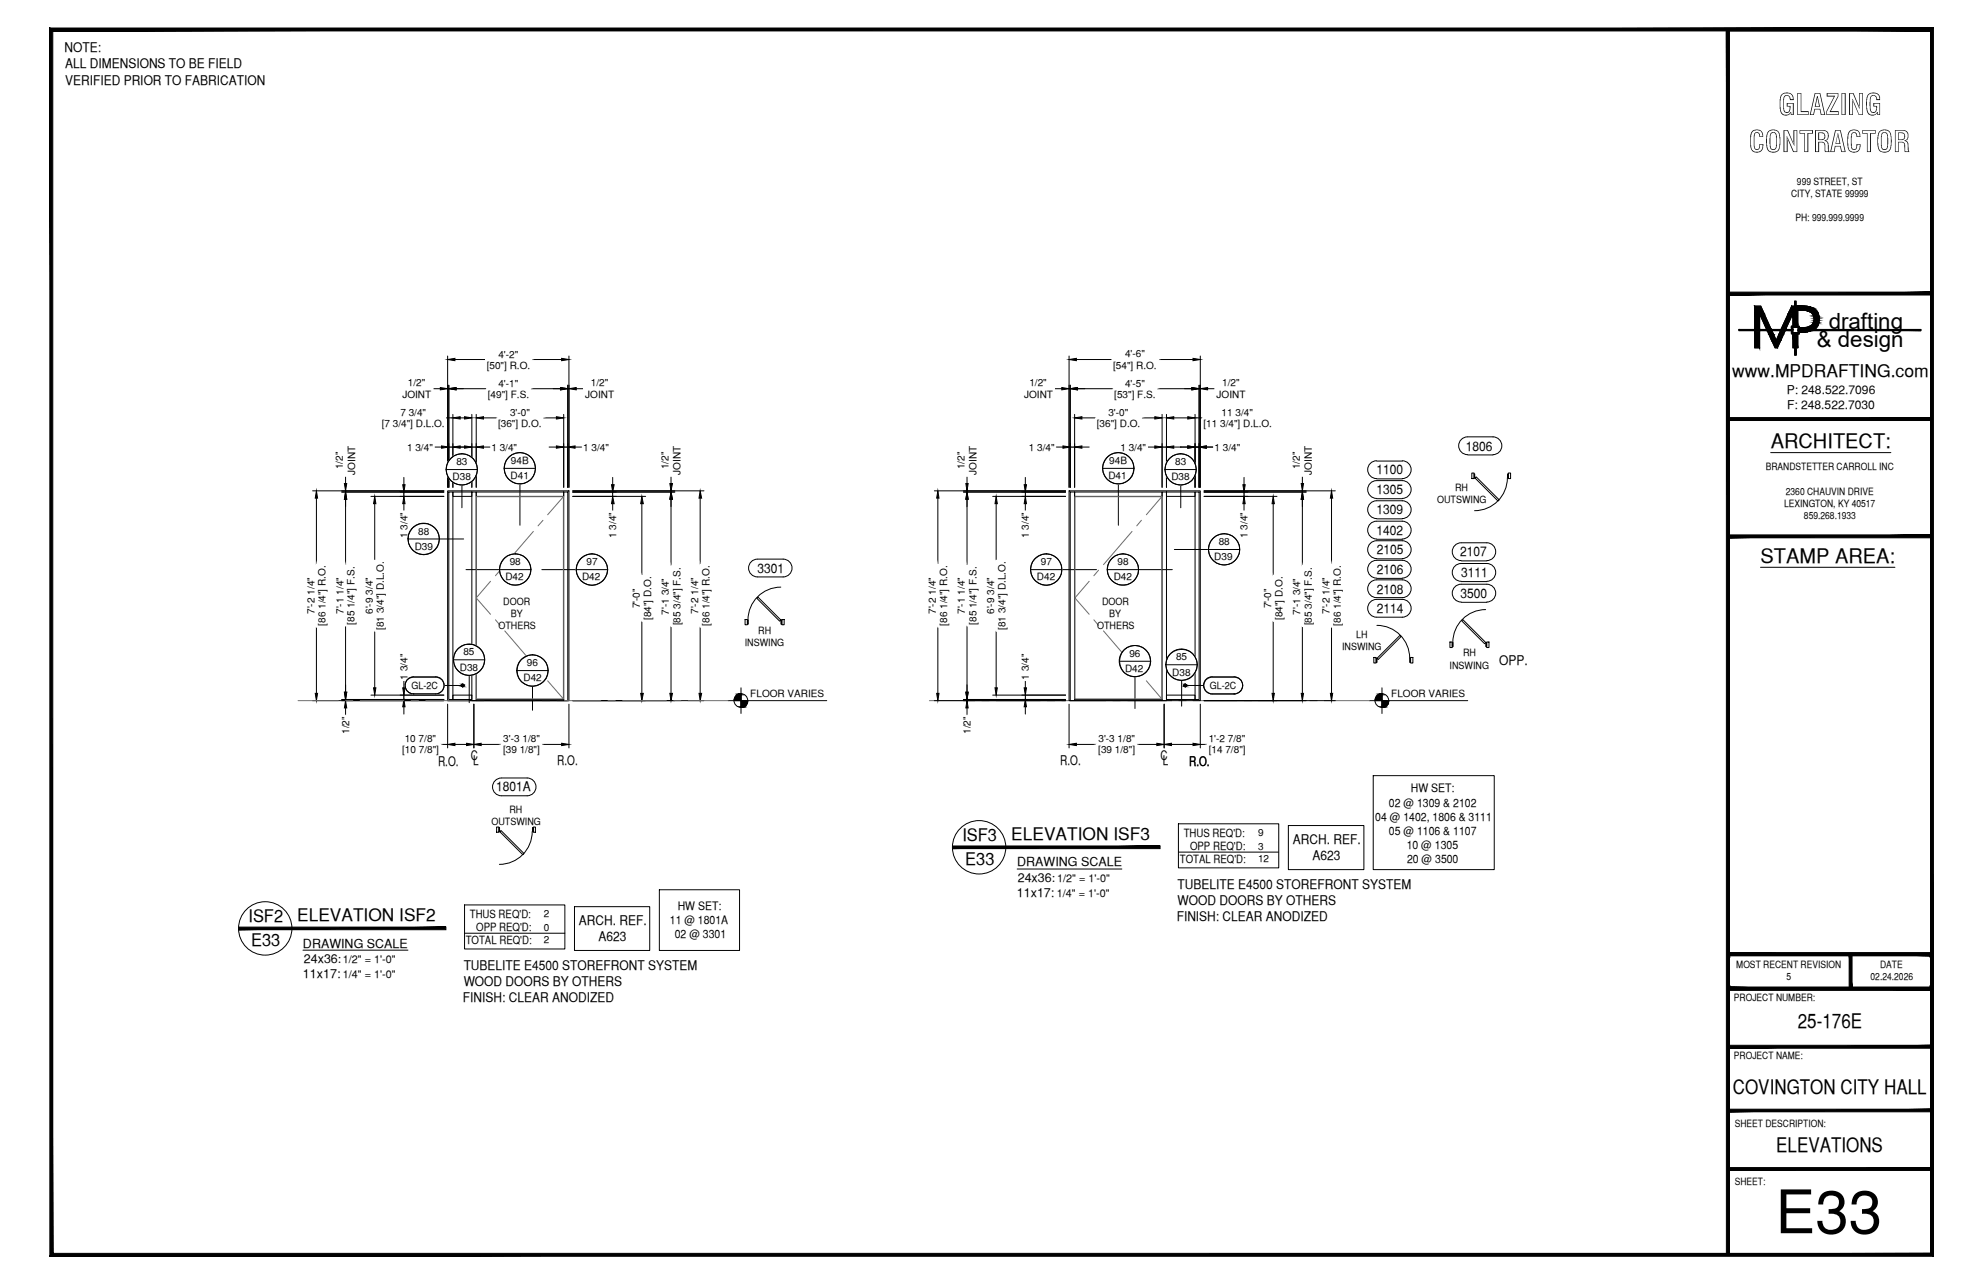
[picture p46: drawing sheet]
<svg xmlns="http://www.w3.org/2000/svg" width="432mm" height="279mm" viewBox="0 0 432 279" stroke-linecap="round" stroke-linejoin="round" font-family="sans-serif">
<defs><g id="words">
<text font-size="13.1" x="386.6" y="268.4">E33</text>
<g font-size="6.3">
<text x="387.2" y="25">GLAZING</text>
<text x="380.8" y="33.1">CONTRACTOR</text>
</g>
<g font-size="4.9">
<text x="398.2" y="71.5">drafting</text>
<text x="395.6" y="75.5">&amp; design</text>
</g>
<g font-size="4.4">
<text x="385.6" y="97.5">ARCHITECT:</text>
<text x="383.3" y="122.5">STAMP AREA:</text>
<text x="391.5" y="223.7">25-176E</text>
<text x="377.3" y="238.1">COVINGTON CITY HALL</text>
<text x="386.8" y="250.7">ELEVATIONS</text>
</g>
<g font-size="3.8">
<text x="377.2" y="82">www.MPDRAFTING.com</text>
<text x="209.5" y="183">ISF3</text>
<text x="220.2" y="182.8">ELEVATION ISF3</text>
<text x="210.2" y="188.3">E33</text>
<text x="54.1" y="200.7">ISF2</text>
<text x="64.7" y="200.5">ELEVATION ISF2</text>
<text x="54.7" y="205.9">E33</text>
</g>
<g font-size="2.9">
<text x="14" y="11.2">NOTE:</text>
<text x="14.2" y="14.8">ALL DIMENSIONS TO BE FIELD</text>
<text x="14.2" y="18.4">VERIFIED PRIOR TO FABRICATION</text>
<text x="319.2" y="98">1806</text>
<text x="299.7" y="103.3">1100</text>
<text x="299.7" y="107.6">1305</text>
<text x="299.7" y="112">1309</text>
<text x="299.7" y="116.4">1402</text>
<text x="165" y="124.6">3301</text>
<text x="299.8" y="120.6">2105</text>
<text x="299.8" y="124.9">2106</text>
<text x="317.9" y="121.1">2107</text>
<text x="318.2" y="125.6">3111</text>
<text x="299.8" y="129.2">2108</text>
<text x="318" y="130.1">3500</text>
<text x="299.8" y="133.4">2114</text>
<text x="326.5" y="144.7">OPP.</text>
<text x="95.4" y="166.7">R.O.</text>
<text x="102.5" y="165.5">C</text>
<text x="103" y="166.5">L</text>
<text x="121.3" y="166.5">R.O.</text>
<text x="230.9" y="166.5">R.O.</text>
<text x="252.7" y="165.5">C</text>
<text x="253.2" y="166.5">L</text>
<text x="259" y="166.7">R.O.</text>
<text x="108" y="172.2">1801A</text>
<text x="281.5" y="183.6">ARCH. REF.</text>
<text x="285.8" y="187.1">A623</text>
<text x="256.4" y="193.4">TUBELITE E4500 STOREFRONT SYSTEM</text>
<text x="256.4" y="196.9">WOOD DOORS BY OTHERS</text>
<text x="126" y="201.2">ARCH. REF.</text>
<text x="256.2" y="200.5">FINISH: CLEAR ANODIZED</text>
<text x="130.3" y="204.8">A623</text>
<text x="101" y="211">TUBELITE E4500 STOREFRONT SYSTEM</text>
<text x="101" y="214.6">WOOD DOORS BY OTHERS</text>
<text x="100.8" y="218.1">FINISH: CLEAR ANODIZED</text>
</g>
<g font-size="2.7">
<text x="221.5" y="188.5">DRAWING SCALE</text>
<text x="221.6" y="191.8">24x36:</text>
<text x="221.4" y="195.1">11x17:</text>
<text x="66" y="206.2">DRAWING SCALE</text>
<text x="66.2" y="209.5">24x36:</text>
<text x="66" y="212.8">11x17:</text>
</g>
<g font-size="2.6">
<text x="389.1" y="85.8">P: 248.522.7096</text>
<text x="389.1" y="89">F: 248.522.7030</text>
</g>
<g font-size="2.5">
<text x="307.2" y="172.4">HW SET:</text>
<text x="299.5" y="178.6">04 @ 1402, 1806 &amp; 3111</text>
<text x="302.5" y="175.5">02 @ 1309 &amp; 2102</text>
<text x="257.7" y="182.1">THUS REQ'D:</text>
<text x="259.1" y="185">OPP REQ'D:</text>
<text x="302.5" y="181.7">05 @ 1106 &amp; 1107</text>
<text x="306.3" y="184.8">10 @ 1305</text>
<text x="256.9" y="187.8">TOTAL REQ'D:</text>
<text x="306.4" y="187.9">20 @ 3500</text>
<text x="147.6" y="197.9">HW SET:</text>
<text x="102.3" y="199.7">THUS REQ'D:</text>
<text x="103.7" y="202.7">OPP REQ'D:</text>
<text x="145.9" y="201">11 @ 1801A</text>
<text x="101.4" y="205.5">TOTAL REQ'D:</text>
<text x="146.9" y="204.1">02 @ 3301</text>
</g>
<g font-size="2.4">
<text x="230.2" y="192">1/2&quot; = 1'-0&quot;</text>
<text x="230.1" y="195.1">1/4&quot; = 1'-0&quot;</text>
<text x="74.7" y="209.6">1/2&quot; = 1'-0&quot;</text>
<text x="74.7" y="212.8">1/4&quot; = 1'-0&quot;</text>
</g>
<g font-size="2.2">
<text x="391.3" y="40.2">999 STREET, ST</text>
<text x="390" y="42.9">CITY, STATE 99999</text>
<text x="391" y="48.2">PH: 999.999.9999</text>
<text x="108.5" y="77.9">4'-2&quot;</text>
<text x="245" y="77.8">4'-6&quot;</text>
<text x="106" y="80.3">[50&quot;] R.O.</text>
<text x="242.4" y="80.3">[54&quot;] R.O.</text>
<text x="87.6" y="86.7">JOINT</text>
<text x="88.8" y="84">1/2&quot;</text>
<text x="106.2" y="86.6">[49&quot;] F.S.</text>
<text x="108.5" y="84.2">4'-1&quot;</text>
<text x="127.4" y="86.7">JOINT</text>
<text x="128.7" y="84">1/2&quot;</text>
<text x="223" y="86.7">JOINT</text>
<text x="224.2" y="84">1/2&quot;</text>
<text x="242.6" y="86.6">[53&quot;] F.S.</text>
<text x="245" y="84.1">4'-5&quot;</text>
<text x="264.9" y="86.7">JOINT</text>
<text x="266.1" y="84">1/2&quot;</text>
<text x="83.1" y="93">[7 3/4&quot;] D.L.O.</text>
<text x="87.2" y="90.5">7 3/4&quot;</text>
<text x="108.5" y="93">[36&quot;] D.O.</text>
<text x="111.1" y="90.5">3'-0&quot;</text>
<text x="238.8" y="93">[36&quot;] D.O.</text>
<text x="241.4" y="90.5">3'-0&quot;</text>
<text x="262.1" y="93">[11 3/4&quot;] D.L.O.</text>
<text x="266" y="90.5">11 3/4&quot;</text>
<text x="88.6" y="98">1 3/4&quot;</text>
<text x="99.4" y="101.2">83</text>
<text x="107" y="98">1 3/4&quot;</text>
<text x="111.3" y="101">94B</text>
<text x="127" y="98">1 3/4&quot;</text>
<text x="224" y="98">1 3/4&quot;</text>
<text x="241.6" y="101">94B</text>
<text x="244" y="98">1 3/4&quot;</text>
<text x="255.9" y="101.2">83</text>
<text x="264.5" y="98">1 3/4&quot;</text>
<text x="74.7" y="102.1" transform="rotate(-90 74.7 102.1)">1/2&quot;</text>
<text x="77.3" y="103.3" transform="rotate(-90 77.3 103.3)">JOINT</text>
<text x="98.6" y="104.5">D38</text>
<text x="111.2" y="104.3">D41</text>
<text x="145.5" y="102.1" transform="rotate(-90 145.5 102.1)">1/2&quot;</text>
<text x="148.2" y="103.3" transform="rotate(-90 148.2 103.3)">JOINT</text>
<text x="210" y="102.1" transform="rotate(-90 210 102.1)">1/2&quot;</text>
<text x="212.7" y="103.3" transform="rotate(-90 212.7 103.3)">JOINT</text>
<text x="241.4" y="104.3">D41</text>
<text x="255.1" y="104.5">D38</text>
<text x="283" y="102.1" transform="rotate(-90 283 102.1)">1/2&quot;</text>
<text x="285.7" y="103.3" transform="rotate(-90 285.7 103.3)">JOINT</text>
<text x="316.9" y="106.7">RH</text>
<text x="384.5" y="102.3">BRANDSTETTER CARROLL INC</text>
<text x="388.9" y="107.6">2360 CHAUVIN DRIVE</text>
<text x="312.9" y="109.4">OUTSWING</text>
<text x="388.5" y="110.3">LEXINGTON, KY 40517</text>
<text x="392.8" y="113">859.268.1933</text>
<text x="88.7" y="117.1" transform="rotate(-90 88.7 117.1)">1 3/4&quot;</text>
<text x="90.3" y="119.6">D39</text>
<text x="91.1" y="116.3">88</text>
<text x="134.2" y="117.1" transform="rotate(-90 134.2 117.1)">1 3/4&quot;</text>
<text x="224" y="117.1" transform="rotate(-90 224 117.1)">1 3/4&quot;</text>
<text x="265.4" y="118.6">88</text>
<text x="271.7" y="117.1" transform="rotate(-90 271.7 117.1)">1 3/4&quot;</text>
<text x="111" y="123">98</text>
<text x="127.7" y="123">97</text>
<text x="226.6" y="123">97</text>
<text x="243.3" y="123">98</text>
<text x="264.4" y="121.9">D39</text>
<text x="109.6" y="131.6">DOOR</text>
<text x="110" y="126.3">D42</text>
<text x="126.7" y="126.3">D42</text>
<text x="225.8" y="126.3">D42</text>
<text x="240" y="131.6">DOOR</text>
<text x="242.5" y="126.3">D42</text>
<text x="68.5" y="133.6" transform="rotate(-90 68.5 133.6)">7'-2 1/4&quot;</text>
<text x="70.9" y="136.1" transform="rotate(-90 70.9 136.1)">[86 1/4&quot;] R.O.</text>
<text x="74.8" y="133.6" transform="rotate(-90 74.8 133.6)">7'-1 1/4&quot;</text>
<text x="77.2" y="136" transform="rotate(-90 77.2 136)">[85 1/4&quot;] F.S.</text>
<text x="81.2" y="133.6" transform="rotate(-90 81.2 133.6)">6'-9 3/4&quot;</text>
<text x="83.6" y="137.1" transform="rotate(-90 83.6 137.1)">[81 3/4&quot;] D.L.O.</text>
<text x="108.5" y="136.9">OTHERS</text>
<text x="111.3" y="134.2">BY</text>
<text x="139.3" y="132.4" transform="rotate(-90 139.3 132.4)">7'-0&quot;</text>
<text x="141.8" y="134.9" transform="rotate(-90 141.8 134.9)">[84&quot;] D.O.</text>
<text x="145.7" y="133.7" transform="rotate(-90 145.7 133.7)">7'-1 3/4&quot;</text>
<text x="148.1" y="136.1" transform="rotate(-90 148.1 136.1)">[85 3/4&quot;] F.S.</text>
<text x="152" y="133.6" transform="rotate(-90 152 133.6)">7'-2 1/4&quot;</text>
<text x="154.5" y="136.1" transform="rotate(-90 154.5 136.1)">[86 1/4&quot;] R.O.</text>
<text x="165.1" y="137.9">RH</text>
<text x="203.8" y="133.6" transform="rotate(-90 203.8 133.6)">7'-2 1/4&quot;</text>
<text x="206.2" y="136.1" transform="rotate(-90 206.2 136.1)">[86 1/4&quot;] R.O.</text>
<text x="210.1" y="133.6" transform="rotate(-90 210.1 133.6)">7'-1 1/4&quot;</text>
<text x="212.6" y="136" transform="rotate(-90 212.6 136)">[85 1/4&quot;] F.S.</text>
<text x="216.5" y="133.6" transform="rotate(-90 216.5 133.6)">6'-9 3/4&quot;</text>
<text x="218.9" y="137.1" transform="rotate(-90 218.9 137.1)">[81 3/4&quot;] D.L.O.</text>
<text x="238.9" y="136.9">OTHERS</text>
<text x="241.6" y="134.2">BY</text>
<text x="276.8" y="132.4" transform="rotate(-90 276.8 132.4)">7'-0&quot;</text>
<text x="279.3" y="134.9" transform="rotate(-90 279.3 134.9)">[84&quot;] D.O.</text>
<text x="283.1" y="133.7" transform="rotate(-90 283.1 133.7)">7'-1 3/4&quot;</text>
<text x="285.6" y="136.1" transform="rotate(-90 285.6 136.1)">[85 3/4&quot;] F.S.</text>
<text x="289.5" y="133.6" transform="rotate(-90 289.5 133.6)">7'-2 1/4&quot;</text>
<text x="292" y="136.1" transform="rotate(-90 292 136.1)">[86 1/4&quot;] R.O.</text>
<text x="100.9" y="142.6">85</text>
<text x="162.2" y="140.5">INSWING</text>
<text x="245.9" y="142.9">96</text>
<text x="256.1" y="143.7">85</text>
<text x="292.2" y="141.5">INSWING</text>
<text x="295.3" y="138.8">LH</text>
<text x="318.6" y="142.8">RH</text>
<text x="88.7" y="147.9" transform="rotate(-90 88.7 147.9)">1 3/4&quot;</text>
<text x="89.6" y="150">GL-2C</text>
<text x="100.1" y="145.9">D38</text>
<text x="114" y="148.3">D42</text>
<text x="114.7" y="145">96</text>
<text x="224" y="147.9" transform="rotate(-90 224 147.9)">1 3/4&quot;</text>
<text x="245" y="146.2">D42</text>
<text x="255.3" y="147">D38</text>
<text x="263.5" y="150">GL-2C</text>
<text x="315.7" y="145.5">INSWING</text>
<text x="163.4" y="151.8">FLOOR VARIES</text>
<text x="303" y="151.8">FLOOR VARIES</text>
<text x="76" y="159.7" transform="rotate(-90 76 159.7)">1/2&quot;</text>
<text x="88.1" y="161.5">10 7/8&quot;</text>
<text x="109.6" y="161.5">3'-3 1/8&quot;</text>
<text x="211.3" y="159.7" transform="rotate(-90 211.3 159.7)">1/2&quot;</text>
<text x="239.2" y="161.5">3'-3 1/8&quot;</text>
<text x="263.2" y="161.5">1'-2 7/8&quot;</text>
<text x="87.6" y="164">[10 7/8&quot;]</text>
<text x="109.5" y="164">[39 1/8&quot;]</text>
<text x="239.1" y="164">[39 1/8&quot;]</text>
<text x="263.2" y="164">[14 7/8&quot;]</text>
<text x="107" y="179.6">OUTSWING</text>
<text x="110.9" y="176.9">RH</text>
<text x="273.9" y="182">9</text>
<text x="273.9" y="184.9">3</text>
<text x="273.9" y="187.6">12</text>
<text x="118.4" y="199.6">2</text>
<text x="118.4" y="202.6">0</text>
<text x="118.4" y="205.3">2</text>
<text x="378.1" y="210.6">MOST RECENT REVISION</text>
<text x="389" y="213.3">5</text>
<text x="407.3" y="213.2">02.24.2026</text>
<text x="409.4" y="210.6">DATE</text>
<text x="377.6" y="217.8">PROJECT NUMBER:</text>
<text x="377.6" y="230.4">PROJECT NAME:</text>
<text x="377.8" y="245.2">SHEET DESCRIPTION:</text>
<text x="377.8" y="257.9">SHEET:</text>
</g>
</g></defs>
<!-- layer: COMPONENTS -->
<path d="M97.7 107.1h.9v45.1h-.9zM98.6 107.1h4.1v.9h-4.1zM102.7 107.1h1v45.4h-1zM103.7 107.1h19v.9h-19zM122.7 107.1h.9v45.4h-.9zM233 107.1h1v45.4h-1zM234 107.1h19v.9h-19zM253 107.1h1v45.4h-1zM254 107.1h6.2v.9h-6.2zM260.2 107.1h.9v45.1h-.9zM98.6 151.3h4.1v.9h-4.1zM254 151.3h6.2v.9h-6.2z" fill="none" stroke="#000" stroke-width=".22"/>
<!-- layer: ROUGH OPENING -->
<path d="M97.5 106.8h26.4v45.7h-26.4zM232.8 106.8h28.6v45.7h-28.6z" fill="none" stroke="#000" stroke-width=".22"/>
<!-- layer: DIM -->
<g fill="none" stroke="#000" stroke-width=".22">
<path d="M97.5 77.5v28.5M99.1 78.2h6.6M115.6 78.2h6.7M123.9 77.5v28.5M232.8 77.5v28.5M234.4 78.2h7.7M252.1 78.2h7.7M261.4 77.5v28.5M94.3 84.6h1.6M94.6 97.3h1.5M97 90.9h1.6M97.5 84.6h.2"/>
<path d="M97.7 83.8v22.2M97.7 97.3h.9M98.6 90.2v15.8M99.3 84.6h6.6M99.6 97.3h2.2M100.2 90.9h1M102.7 97.3h1M102.7 90.2v15.8M103.7 90.2v15.8M105.3 97.3h1.6M105.3 90.9h2.9M115.4 84.6h6.6"/>
<path d="M118.2 90.9h3M119.6 97.3h1.6M122.7 97.3h.9M122.7 90.2v15.8M123.6 83.8v22.2M123.6 84.6h.3M125.2 97.3h1.6M125.5 84.6h1.6M229.6 84.6h1.6M229.9 97.3h1.6M232.8 84.6h.2M233 97.3h1"/>
<path d="M233 83.8v22.2M234 90.2v15.8M234.6 84.6h7.8M235.6 97.3h1.6M235.6 90.9h3M248.5 90.9h3M249.9 97.3h1.6M251.8 84.6h7.7M253 97.3h1M253 90.2v15.8M254 90.2v15.8M255.6 97.3h3"/>
<path d="M255.6 90.9h3M260.2 97.3h.9M260.2 90.9h1.6M260.2 90.2v15.8M261.1 84.6h.3M261.1 83.8v22.2M262.7 97.3h1.6M263 84.6h1.5M68.1 106.8h28.5M68.9 108.4v14.5M74.4 107.1h22.2M75.2 103.6v1.6"/>
<path d="M75.2 106.8v.3M75.2 108.6v14.5M80.8 108h15.8M81.6 109.6v12.3M87.9 103.9v1.6M87.9 107.1v.9M87.9 109.6v1.6M124.7 106.8h28.6M124.7 107.1h22.2M124.7 108h15.9M133.4 103.9v1.6M133.4 107.1v.9"/>
<path d="M133.4 109.6v1.6M139.8 109.6v15.7M146.1 103.6v1.6M146.1 106.8v.3M146.1 108.6v14.6M152.5 108.4v14.5M203.5 106.8h28.5M204.2 108.4v14.5M209.8 107.1h22.2M210.6 103.6v1.6M210.6 106.8v.3M210.6 108.6v14.5"/>
<path d="M216.2 108h15.8M216.9 109.6v12.3M223.3 103.9v1.6M223.3 107.1v.9M223.3 109.6v1.6M262.2 106.8h28.6M262.2 107.1h22.2M262.2 108h15.9M270.9 103.9v1.6M270.9 107.1v.9M270.9 109.6v1.6M277.2 109.6v15.7"/>
<path d="M283.6 103.6v1.6M283.6 106.8v.3M283.6 108.6v14.6M289.9 108.4v14.5M68.9 136.5v14.4M75.2 136.2v14.4M81.6 137.4v12.3M139.8 135.2v15.7M146.1 136.3v14.6M152.5 136.5v14.4M204.2 136.5v14.4M210.6 136.2v14.4"/>
<path d="M216.9 137.4v12.3M277.2 135.2v15.7M283.6 136.3v14.6M289.9 136.5v14.4M68.1 152.5h28.5M74.4 152.2h22.2M75.2 152.2v.3M75.2 154.1v1.5M80.8 151.3h15.8M87.9 148.1v1.6M87.9 151.3v.9M87.9 153.8v1.6"/>
<path d="M97.5 153.2v9.6M103.2 153.2v9.6M123.9 153.2v9.6M124.7 152.5h28.6M203.5 152.5h28.5M209.8 152.2h22.2M210.6 152.2v.3M210.6 154.1v1.5M216.2 151.3h15.8M223.3 148.1v1.6M223.3 151.3v.9M223.3 153.8v1.6"/>
<path d="M232.8 153.2v9.6M253.5 153.2v9.6M261.4 153.2v9.6M262.2 152.5h28.6M95.9 162h1.6M99.1 162h2.5M104.8 162h4.5M117.9 162h4.4M234.4 162h4.5M247.5 162h4.4M255.1 162h4.7M261.4 162h1.6"/>
</g>
<g fill="#000" stroke="#000" stroke-width=".22">
<path d="M97.5 78.2l1.6-.2v.5zM122.3 78l1.6 .2-1.6 .3zM232.8 78.2l1.6-.2v.5zM259.8 78l1.6 .2-1.6 .3zM95.9 84.3l1.6 .3-1.6 .2zM96.1 97l1.6 .3-1.6 .2zM97.7 84.6l1.6-.3v.5zM98.6 97.3l1.6-.3v.5zM98.6 90.9l1.6-.2v.5zM101.2 90.7l1.5 .2-1.5 .3zM101.2 97l1.5 .3-1.5 .2zM103.7 90.9l1.6-.2v.5z"/>
<path d="M103.7 97.3l1.6-.3v.5zM121.2 97l1.5 .3-1.5 .2zM121.2 90.7l1.5 .2-1.5 .3zM122 84.3l1.6 .3-1.6 .2zM123.6 97.3l1.6-.3v.5zM123.9 84.6l1.6-.3v.5zM231.2 84.3l1.6 .3-1.6 .2zM231.5 97l1.5 .3-1.5 .2zM233 84.6l1.6-.3v.5zM234 90.9l1.6-.2v.5zM234 97.3l1.6-.3v.5zM251.5 90.7l1.5 .2-1.5 .3z"/>
<path d="M251.5 97l1.5 .3-1.5 .2zM254 90.9l1.6-.2v.5zM254 97.3l1.6-.3v.5zM258.6 97l1.6 .3-1.6 .2zM258.6 90.7l1.6 .2-1.6 .3zM259.5 84.3l1.6 .3-1.6 .2zM261.1 97.3l1.6-.3v.5zM261.4 84.6l1.6-.3v.5zM68.9 106.8l.3 1.6h-.6zM75.2 107.1l.3 1.5h-.5zM75 105.2h.5l-.3 1.6zM81.6 108l.3 1.6h-.6z"/>
<path d="M87.7 105.5h.5l-.3 1.6zM87.9 108l.3 1.6h-.5zM133.2 105.5h.5l-.3 1.6zM133.4 108l.3 1.6h-.5zM139.8 108l.3 1.6h-.6zM146.1 107.1l.3 1.5h-.5zM145.9 105.2h.5l-.3 1.6zM152.5 106.8l.3 1.6h-.6zM204.2 106.8l.3 1.6h-.5zM210.6 107.1l.2 1.5h-.5zM210.3 105.2h.5l-.2 1.6zM216.9 108l.3 1.6h-.5z"/>
<path d="M223 105.5h.5l-.2 1.6zM223.3 108l.2 1.6h-.5zM270.6 105.5h.5l-.2 1.6zM270.9 108l.2 1.6h-.5zM277.2 108l.3 1.6h-.5zM283.6 107.1l.2 1.5h-.5zM283.3 105.2h.5l-.2 1.6zM289.9 106.8l.3 1.6h-.5zM68.6 150.9h.6l-.3 1.6zM75 150.6h.5l-.3 1.6zM75.2 152.5l.3 1.6h-.5zM81.3 149.7h.6l-.3 1.6z"/>
<path d="M87.9 152.2l.3 1.6h-.5zM87.7 149.7h.5l-.3 1.6zM139.5 150.9h.6l-.3 1.6zM145.9 150.9h.5l-.3 1.6zM152.2 150.9h.6l-.3 1.6zM204 150.9h.5l-.3 1.6zM210.3 150.6h.5l-.2 1.6zM210.6 152.5l.2 1.6h-.5zM216.7 149.7h.5l-.3 1.6zM223.3 152.2l.2 1.6h-.5zM223 149.7h.5l-.2 1.6zM277 150.9h.5l-.3 1.6z"/>
<path d="M283.3 150.9h.5l-.2 1.6zM289.7 150.9h.5l-.3 1.6zM97.5 162l1.6-.3v.5zM101.6 161.7l1.6 .3-1.6 .2zM103.2 162l1.6-.3v.5zM122.3 161.7l1.6 .3-1.6 .2zM232.8 162l1.6-.3v.5zM251.9 161.7l1.6 .3-1.6 .2zM253.5 162l1.6-.3v.5zM259.8 161.7l1.6 .3-1.6 .2z"/>
</g>
<g fill="#fff" stroke="#fff" stroke-width=".22">
<path d="M66.4 125.3v8.6h2.5zM66.4 125.3h2.5v8.6z"/>
<path d="M68.9 122.9v13.6h2.9zM68.9 122.9h2.9v13.6z"/>
<path d="M72.8 125.3v8.6h2.4zM72.8 125.3h2.4v8.6z"/>
<path d="M75.2 123.1v13.1h2.9zM75.2 123.1h2.9v13.1z"/>
<path d="M72.7 96.6v7h5.1zM72.7 96.6h5.1v7z"/>
<path d="M74 155.6v4.3h2.5zM74 155.6h2.5v4.3z"/>
<path d="M86.7 111.2v6.1h2.5zM86.7 111.2h2.5v6.1z"/>
<path d="M86.7 142v6.1h2.5zM86.7 142h2.5v6.1z"/>
<path d="M79.1 125.3v8.6h2.5zM79.1 125.3h2.5v8.6z"/>
<path d="M81.6 121.9v15.5h2.9zM81.6 121.9h2.9v15.5z"/>
<path d="M150.1 125.3v8.6h2.4zM150.1 125.3h2.4v8.6z"/>
<path d="M152.5 122.9v13.6h2.9zM152.5 122.9h2.9v13.6z"/>
<path d="M143.7 125.5v8.5h2.4zM143.7 125.5h2.4v8.5z"/>
<path d="M146.1 123.2v13.1h2.9zM146.1 123.2h2.9v13.1z"/>
<path d="M143.6 96.6v7h5.1zM143.6 96.6h5.1v7z"/>
<path d="M132.2 111.2v6.1h2.4zM132.2 111.2h2.4v6.1z"/>
<path d="M137.4 127.8v4.9h2.4zM137.4 127.8h2.4v4.9z"/>
<path d="M139.8 125.3v9.9h2.9zM139.8 125.3h2.9v9.9z"/>
<path d="M108.2 75.9v2.3l5-2.3zM108.2 78.2l5-2.3v2.3z"/>
<path d="M105.7 78.2v2.9l9.9-2.9zM105.7 81.1l9.9-2.9v2.9z"/>
<path d="M108.2 82.2v2.4l5-2.4zM108.2 84.6l5-2.4v2.4z"/>
<path d="M105.9 84.6v2.8l9.5-2.8zM105.9 87.4l9.5-2.8v2.8z"/>
<path d="M87.2 82v5.1l7.1-5.1zM87.2 87.1l7.1-5.1v5.1z"/>
<path d="M127.1 82v5.1l7-5.1zM127.1 87.1l7-5.1v5.1z"/>
<path d="M88.5 96.1v2.4l6.1-2.4zM88.5 98.5l6.1-2.4v2.4z"/>
<path d="M126.8 96.1v2.4l6.1-2.4zM126.8 98.5l6.1-2.4v2.4z"/>
<path d="M110.7 88.5v2.4l5-2.4zM110.7 90.9l5-2.4v2.4z"/>
<path d="M108.2 90.9v2.9l10-2.9zM108.2 93.8l10-2.9v2.9z"/>
<path d="M86.9 88.5v2.4l6.2-2.4zM86.9 90.9l6.2-2.4v2.4z"/>
<path d="M82.9 90.9v2.9l14.1-2.9zM82.9 93.8l14.1-2.9v2.9z"/>
<path d="M106.9 96.1v2.4l6-2.4zM106.9 98.5l6-2.4v2.4z"/>
<path d="M109.3 159.6v2.4l8.6-2.4zM109.3 162l8.6-2.4v2.4z"/>
<path d="M109.3 162v2.8l8.6-2.8zM109.3 164.8l8.6-2.8v2.8z"/>
<path d="M87.9 159.6v2.4l7.3-2.4zM87.9 162l7.3-2.4v2.4z"/>
<path d="M87.3 162v2.8l8.6-2.8zM87.3 164.8l8.6-2.8v2.8z"/>
<path d="M201.8 125.3v8.6h2.4zM201.8 125.3h2.4v8.6z"/>
<path d="M204.2 122.9v13.6h2.9zM204.2 122.9h2.9v13.6z"/>
<path d="M208.2 125.3v8.6h2.4zM208.2 125.3h2.4v8.6z"/>
<path d="M210.6 123.1v13.1h2.9zM210.6 123.1h2.9v13.1z"/>
<path d="M208 96.6v7h5.1zM208 96.6h5.1v7z"/>
<path d="M209.4 155.6v4.3h2.4zM209.4 155.6h2.4v4.3z"/>
<path d="M222.1 111.2v6.1h2.4zM222.1 111.2h2.4v6.1z"/>
<path d="M222.1 142v6.1h2.4zM222.1 142h2.4v6.1z"/>
<path d="M214.5 125.3v8.6h2.4zM214.5 125.3h2.4v8.6z"/>
<path d="M216.9 121.9v15.5h2.9zM216.9 121.9h2.9v15.5z"/>
<path d="M287.5 125.3v8.6h2.4zM287.5 125.3h2.4v8.6z"/>
<path d="M289.9 122.9v13.6h3zM289.9 122.9h3v13.6z"/>
<path d="M281.2 125.5v8.5h2.4zM281.2 125.5h2.4v8.5z"/>
<path d="M283.6 123.2v13.1h2.9zM283.6 123.2h2.9v13.1z"/>
<path d="M281.1 96.6v7h5zM281.1 96.6h5v7z"/>
<path d="M269.7 111.2v6.1h2.4zM269.7 111.2h2.4v6.1z"/>
<path d="M274.8 127.8v4.9h2.4zM274.8 127.8h2.4v4.9z"/>
<path d="M277.2 125.3v9.9h3zM277.2 125.3h3v9.9z"/>
<path d="M244.6 75.8v2.4l5-2.4zM244.6 78.2l5-2.4v2.4z"/>
<path d="M242.1 78.2v2.9l10-2.9zM242.1 81.1l10-2.9v2.9z"/>
<path d="M244.6 82.2v2.4l5-2.4zM244.6 84.6l5-2.4v2.4z"/>
<path d="M242.4 84.6v2.8l9.4-2.8zM242.4 87.4l9.4-2.8v2.8z"/>
<path d="M264.5 82v5.1l7.1-5.1zM264.5 87.1l7.1-5.1v5.1z"/>
<path d="M222.6 82v5.1l7-5.1zM222.6 87.1l7-5.1v5.1z"/>
<path d="M264.3 96.1v2.4l6.1-2.4zM264.3 98.5l6.1-2.4v2.4z"/>
<path d="M264.3 96.1v2.4l6.1-2.4zM264.3 98.5l6.1-2.4v2.4z"/>
<path d="M241 88.5v2.4l5-2.4zM241 90.9l5-2.4v2.4z"/>
<path d="M238.6 90.9v2.9l9.9-2.9zM238.6 93.8l9.9-2.9v2.9z"/>
<path d="M265.8 88.5v2.4l7.3-2.4zM265.8 90.9l7.3-2.4v2.4z"/>
<path d="M261.8 90.9v2.9l15.4-2.9zM261.8 93.8l15.4-2.9v2.9z"/>
<path d="M243.8 96.1v2.4l6.1-2.4zM243.8 98.5l6.1-2.4v2.4z"/>
<path d="M238.9 159.6v2.4l8.6-2.4zM238.9 162l8.6-2.4v2.4z"/>
<path d="M238.9 162v2.8l8.6-2.8zM238.9 164.8l8.6-2.8v2.8z"/>
<path d="M263 159.6v2.4l8.5-2.4zM263 162l8.5-2.4v2.4z"/>
<path d="M263 162v2.8l8.5-2.8zM263 164.8l8.5-2.8v2.8z"/>
<path d="M223.8 96.1v2.4l6.1-2.4zM223.8 98.5l6.1-2.4v2.4z"/>
</g>
<!-- layer: SYMBOLS -->
<g fill="none" stroke="#000" stroke-width=".22">
<path d="M88.9 117.3h12.1M97.2 102.2h6.7M100.6 105.5v5M109.8 101.9h6.8M113.2 105.3v9M240.1 101.9h6.9M243.5 105.3v9M253.7 102.2h6.8M255.7 119.6h14.2M257.1 105.5v5M101.5 124h14.1M118 124h14.3"/>
<path d="M224.4 124h14.4M241.1 124h14.2M88.6 148l.6-.4 .9-.3h4.8a1.84 1.84 0 0 1 1.8 1.9 1.84 1.84 0 0 1-1.8 1.8h-4.8a1.84 1.84 0 0 1-1.7-1 1.84 1.84 0 0 1 .2-2zM90.1 147.3a1.87 1.87 0 0 0-1.9 1.8 1.87 1.87 0 0 0 1.9 1.9M90.1 147.3h4.8M90.1 151h4.8M94.8 147.3a1.87 1.87 0 0 1 1.9 1.8 1.87 1.87 0 0 1-1.9 1.9M98.7 143.6h6.8M102.2 147v5.9M112.6 145.9h6.8M116 149.4v5.2M158.6 152.5h21.4"/>
<path d="M161.4 149.7v5.6M243.8 143.9h6.8M247.1 147.3v6.9M253.9 144.7h6.8M257.3 148.1v5.6M262.6 148l.5-.4 .9-.3h4.7a1.84 1.84 0 0 1 1.9 1.9 1.84 1.84 0 0 1-1.9 1.8h-4.7a1.84 1.84 0 0 1-1.7-1.1 1.84 1.84 0 0 1 .3-1.9zM263.9 147.3a1.87 1.87 0 0 0-1.8 1.8 1.87 1.87 0 0 0 1.8 1.9M264 147.3h4.7M264 151h4.7M268.7 147.3a1.87 1.87 0 0 1 1.9 1.8 1.87 1.87 0 0 1-1.9 1.9M298.2 152.5h21.4M300.9 149.7v5.6"/>
<path d="M256.6 179.3h21.8v9.5h-21.8zM101.2 196.9h21.8v9.6h-21.8zM256.6 185.4h21.8M101.2 203.1h21.8"/>
<circle cx="92.2" cy="117.3" r="3.4"/>
<circle cx="92.3" cy="117.3" r="3.4"/>
<circle cx="100.6" cy="102.1" r="3.4"/>
<circle cx="113.2" cy="101.9" r="3.4"/>
<circle cx="243.5" cy="101.9" r="3.4"/>
<circle cx="243.6" cy="101.9" r="3.4"/>
<circle cx="257.1" cy="102.1" r="3.4"/>
<circle cx="266.5" cy="119.5" r="3.4"/>
<circle cx="112.2" cy="123.9" r="3.4"/>
<circle cx="128.9" cy="123.9" r="3.4"/>
<circle cx="227.8" cy="123.9" r="3.4"/>
<circle cx="244.5" cy="123.9" r="3.4"/>
<circle cx="102.1" cy="143.6" r="3.4"/>
<circle cx="102.1" cy="143.5" r="3.4"/>
<circle cx="115.9" cy="145.9" r="3.4"/>
<circle cx="116" cy="145.9" r="3.4"/>
<circle cx="161.3" cy="152.4" r="1.49"/>
<circle cx="247.1" cy="143.9" r="3.4"/>
<circle cx="247.2" cy="143.9" r="3.4"/>
<circle cx="257.3" cy="144.7" r="3.4"/>
<circle cx="257.3" cy="144.6" r="3.4"/>
<circle cx="300.9" cy="152.4" r="1.49"/>
<circle cx="213.2" cy="184.4" r="5.8"/>
<circle cx="57.8" cy="202" r="5.8"/>
</g>
<!-- layer: MEDIUM_1 -->
<path d="M97.5 152.5h26.4" fill="none" stroke="#000" stroke-width=".22"/>
<!-- layer: SYMBOLS -->
<g fill="#000" stroke="#000" stroke-width=".22">
<path d="M161.1 151l.3-.1zM161.4 153.9h.5zM300.7 151l.2-.1zM300.9 153.9h.5z"/>
<path d="M161.1 151l.3 .1zM160.8 151.1h.6z"/>
<path d="M160.8 151.1l.6 .1v-.1zM160.6 151.2l.2-.1 .6 .1z"/>
<path d="M160.6 151.2l.8 .1v-.1zM160.4 151.3l.2-.1 .8 .1z"/>
<path d="M160.4 151.3l1 .2v-.2zM160.4 151.3l1 .2h-1.2z"/>
<path d="M160.2 151.5l1.2 .2v-.2zM160.2 151.5l1.2 .2h-1.3z"/>
<path d="M160.1 151.7l1.3 .3v-.3zM160.1 151.7l1.3 .3h-1.4z"/>
<path d="M160 152l1.4 .2v-.2zM160 152l1.4 .2h-1.5z"/>
<path d="M159.9 152.2l1.5 .3v-.3zM159.9 152.2l1.5 .3h-1.6z"/>
<path d="M161.4 153.9h.2zM161.4 153.9h.2z"/>
<path d="M161.4 153.7l.5 .2 .2-.2zM161.4 153.7l.5 .2h-.5z"/>
<path d="M161.4 153.6l.7 .1 .2-.1zM161.4 153.6l.7 .1h-.7z"/>
<path d="M161.4 153.4l.9 .2 .2-.2zM161.4 153.4l.9 .2h-.9z"/>
<path d="M161.4 153.2l1.1 .2 .1-.2zM161.4 153.2l1.1 .2h-1.1z"/>
<path d="M161.4 153l1.2 .2 .2-.2zM161.4 153l1.2 .2h-1.2z"/>
<path d="M161.4 152.5l1.4 .2v-.2zM161.4 152.5l1.4 .2h-1.4z"/>
<path d="M161.4 152.7l1.4 .3v-.3zM161.4 152.7l1.4 .3h-1.4z"/>
<path d="M300.7 151l.2 .1zM300.4 151.1h.5z"/>
<path d="M300.4 151.1l.5 .1v-.1zM300.2 151.2l.2-.1 .5 .1z"/>
<path d="M300.2 151.2l.7 .1v-.1zM300 151.3l.2-.1 .7 .1z"/>
<path d="M300 151.3l.9 .2v-.2zM299.8 151.5l.2-.2 .9 .2z"/>
<path d="M299.8 151.5l1.1 .2v-.2zM299.8 151.5l1.1 .2h-1.2z"/>
<path d="M299.7 151.7l1.2 .3v-.3zM299.7 151.7l1.2 .3h-1.4z"/>
<path d="M299.5 152l1.4 .2v-.2zM299.5 152l1.4 .2h-1.4z"/>
<path d="M299.5 152.2l1.4 .3v-.3zM299.5 152.2l1.4 .3h-1.4z"/>
<path d="M300.9 153.9h.3zM300.9 153.9h.3z"/>
<path d="M300.9 153.7l.5 .2 .3-.2zM300.9 153.7l.5 .2h-.5z"/>
<path d="M300.9 153.6l.8 .1 .2-.1zM300.9 153.6l.8 .1h-.8z"/>
<path d="M300.9 153.4l1 .2 .2-.2zM300.9 153.4l1 .2h-1z"/>
<path d="M300.9 153.2l1.2 .2 .2-.2zM300.9 153.2l1.2 .2h-1.2z"/>
<path d="M300.9 153l1.4 .2v-.2zM300.9 153l1.4 .2h-1.4z"/>
<path d="M300.9 152.7l1.4 .3 .1-.3zM300.9 152.7l1.4 .3h-1.4z"/>
<path d="M300.9 152.5l1.5 .2 .1-.2zM300.9 152.5l1.5 .2h-1.5z"/>
<path d="M207.5 184.1v.6l45.1-.6zM207.5 184.7l45.1-.6v.6z"/>
<path d="M52 201.7v.6l45.1-.6zM52 202.3l45.1-.6v.6z"/>
</g>
<!-- layer: GRID LINES -->
<g fill="none" stroke="#6c6c6c" stroke-width=".22">
<path d="M64.9 152.5h8.8M75.2 152.5h1.6M78.4 152.5h9.5M89.5 152.5h1.6M92.7 152.5h9.5M103.8 152.5h1.6M107 152.5h9.5M118.1 152.5h1.6M121.3 152.5h9.5M132.4 152.5h1.6M135.6 152.5h9.5M146.7 152.5h1.6"/>
<path d="M149.9 152.5h8.7M202.4 152.5h9.8M213.8 152.5h1.6M217 152.5h9.5M228.1 152.5h1.6M231.3 152.5h9.5M242.4 152.5h1.6M245.6 152.5h9.5M256.7 152.5h1.6M259.8 152.5h9.6M271 152.5h1.5M274.1 152.5h9.6"/>
<path d="M285.2 152.5h1.6M288.4 152.5h9.8"/>
</g>
<!-- layer: LIGHT_1 -->
<g fill="none" stroke="#6c6c6c" stroke-width=".22">
<path d="M116.1 115.6l-6.2 7.3M118.2 113.2l-1 1.2M122.7 108.1l-3.4 3.9M246.5 115.6l-6.2 7.3M248.5 113.2l-1 1.2M253 108.1l-3.4 3.9M106.8 126.5l-3.1 3.6 3.1 3.6M107.9 134.9l1 1.2M108.9 124.1l-1 1.2M109.9 137.3l6.2 7.2M237.2 126.5l-3.1 3.6 3.1 3.6M238.2 134.9l1 1.2"/>
<path d="M239.2 124.1l-1 1.2M240.3 137.3l6.2 7.2M117.2 145.7l1 1.2M119.3 148.1l3.4 4M247.5 145.7l1 1.2M249.6 148.1l3.4 4"/>
</g>
<!-- layer: MEDIUM_2 -->
<g fill="none" stroke="#000" stroke-width=".22">
<path d="M320.5 102.9h.5v1.2h-.5zM321 103.1h.1v.9h-.1zM321.4 103.8l5.1 5-.3 .2-5-5zM328.2 104a7.1 7.1 0 0 1-7.1 7.1M328.3 103.1h.1v.9h-.1zM328.4 102.9h.5v1.2h-.5zM162.2 134.8h.6v1.2h-.6zM162.8 134.9h.1v.9h-.1zM164.8 130.2l.2-.3 5.1 5-.3 .3zM170 127.8a7.1 7.1 0 0 0-7.1 7.1M170.1 134.9h.1v.9h-.1zM170.2 134.8h.6v1.2h-.6z"/>
<path d="M299.8 136.1a7.1 7.1 0 0 1 7.2 7.1M315.7 139.7h.5v1.2h-.5zM316.2 139.8h.2v.9h-.2zM318.5 134.8l5 5-.2 .3-5-5zM323.5 132.7a7.1 7.1 0 0 0-7.1 7.1M323.5 139.8h.2v.9h-.2zM323.7 139.7h.5v1.2h-.5zM103.7 152.2h19v.3h-19zM234 152.2h19v.3h-19zM299.1 143.1h.6v1.2h-.6zM299.7 143.3h.1v.8h-.1zM299.8 143.3l5.1-5.1 .2 .3-5 5z"/>
<path d="M307 143.3h.1v.8h-.1zM307.1 143.1h.6v1.2h-.6zM108.1 180h.5v1.1h-.5zM116.1 180h.5v1.1h-.5zM108.6 180.1h.2v.9h-.2zM109.1 180.7l5 5-.2 .3-5.1-5zM115.9 180.9a7.1 7.1 0 0 1-7.2 7.2M116 180.1h.1v.9h-.1zM221.5 189.1h22.8M66 206.8h22.8"/>
</g>
<!-- layer: GLASS -->
<g fill="none" stroke="#000" stroke-width=".22">
<path d="M96.7 149.2h4.1M258.1 149.2h4"/>
<circle cx="100.7" cy="149.1" r=".29"/>
<circle cx="258" cy="149.1" r=".29"/>
</g>
<!-- layer: A-ELEV-WIN-PAT1-SPANDREL-253 -->
<g fill="#000" stroke="#000" stroke-width=".22">
<path d="M100.6 149h.4zM257.9 149.4h.4z"/>
<path d="M100.7 148.9h.1zM100.6 148.9h.2z"/>
<path d="M100.6 148.9l.2 .1zM100.6 148.9l.2 .1z"/>
<path d="M100.6 149h.3zM100.6 149h.3z"/>
<path d="M100.6 149.4h.2zM100.6 149.4h.2z"/>
<path d="M100.6 149h.4zM100.6 149h.4zM100.5 149h.5z"/>
<path d="M100.6 149.4h.3zM100.6 149.4h.4z"/>
<path d="M100.6 149.4h.3zM100.6 149.4h.2zM100.6 149.4h.2zM100.6 149.4h.2z"/>
<path d="M100.5 149l.5 .1zM100.5 149l.5 .1z"/>
<path d="M100.5 149.3l.5 .1zM100.5 149.3l.5 .1z"/>
<path d="M100.5 149.1h.5zM100.5 149.1h.5z"/>
<path d="M100.5 149.1l.5 .1zM100.5 149.2h.5z"/>
<path d="M100.5 149.2h.5zM100.5 149.2h.5z"/>
<path d="M100.5 149.2h.5zM100.5 149.2l.5 .1zM100.5 149.3h.5zM100.5 149.3h.5z"/>
<path d="M258.1 148.9h.1zM258 148.9h.2z"/>
<path d="M258 148.9l.2 .1zM258 148.9l.2 .1z"/>
<path d="M258 149h.3zM257.9 149h.4z"/>
<path d="M258 149.4h.2zM258 149.4h.1z"/>
<path d="M257.9 149h.4zM257.9 149h.4z"/>
<path d="M257.9 149.4h.4zM257.9 149.4h.3zM258 149.4h.2zM258 149.4h.2z"/>
<path d="M257.9 149h.4zM257.9 149h.4z"/>
<path d="M257.9 149l.4 .1zM257.9 149l.4 .1zM257.9 149.1h.4zM257.9 149.1h.4z"/>
<path d="M257.9 149.1l.5 .1zM257.9 149.1l.5 .1z"/>
<path d="M257.9 149.2l.4 .1zM257.9 149.2l.4 .1zM257.9 149.3h.4zM257.9 149.3h.4z"/>
<path d="M257.9 149.3h.4zM257.9 149.3l.4 .1zM257.9 149.4h.4z"/>
<path d="M257.8 149.2h.6zM257.8 149.2h.5z"/>
</g>
<!-- layer: SURROUNDING CONDITIONS -->
<path d="M103.7 108.1h19v44h-19zM234.1 108.1h18.9v44h-18.9z" fill="none" stroke="#6c6c6c" stroke-width=".22"/>
<!-- layer: NOTES -->
<g fill="none" stroke="#000" stroke-width=".22">
<path d="M319.6 95.1a1.94 1.94 0 0 0-2 1.9 1.94 1.94 0 0 0 2 1.9M319.6 95.1h5.5a1.94 1.94 0 0 1 1.9 1.9 1.94 1.94 0 0 1-1.9 1.9M319.6 99h5.5M299.8 100.3a1.94 1.94 0 0 0-2 1.9 1.94 1.94 0 0 0 2 1.9M299.8 104.6a1.94 1.94 0 0 0-2 1.9 1.94 1.94 0 0 0 2 2M299.8 109a1.94 1.94 0 0 0-2 1.9 1.94 1.94 0 0 0 2 1.9M299.8 113.4a1.94 1.94 0 0 0-2 1.9 1.94 1.94 0 0 0 2 2M299.8 117.7a1.94 1.94 0 0 0-2 1.9 1.94 1.94 0 0 0 2 1.9M299.8 100.3h5.6M299.8 104.2h5.6M299.8 104.6h5.6M299.8 108.5h5.6"/>
<path d="M299.8 109h5.6M299.8 112.9h5.6M299.8 113.4h5.6M299.8 117.3h5.6M299.8 117.7h5.6M305.3 100.3a1.94 1.94 0 0 1 2 1.9 1.94 1.94 0 0 1-2 1.9M305.3 104.6a1.94 1.94 0 0 1 2 1.9 1.94 1.94 0 0 1-2 2M305.3 109a1.94 1.94 0 0 1 2 1.9 1.94 1.94 0 0 1-2 1.9M305.3 113.4a1.94 1.94 0 0 1 2 1.9 1.94 1.94 0 0 1-2 2M305.3 117.7a1.94 1.94 0 0 1 2 1.9 1.94 1.94 0 0 1-2 1.9M323.8 118.1a1.94 1.94 0 0 1 1.9 1.9 1.94 1.94 0 0 1-1.9 2M323.8 118.1h-5.6a1.94 1.94 0 0 0-2 1.9 1.94 1.94 0 0 0 2 2"/>
<path d="M163.6 122.2l.8-.5h.5h5.6a1.94 1.94 0 0 1 2 1.9 1.94 1.94 0 0 1-1.9 1.9h-5.7a1.94 1.94 0 0 1-1.7-1.2 1.94 1.94 0 0 1 .4-2.1zM299.8 121.9a1.94 1.94 0 0 0-2 2 1.94 1.94 0 0 0 2 1.9M299.8 126.2a1.94 1.94 0 0 0-2 1.9 1.94 1.94 0 0 0 2 1.9M299.8 130.4a1.94 1.94 0 0 0-2 2 1.94 1.94 0 0 0 2 1.9M299.8 121.6h5.6M299.8 121.9h5.6M299.8 125.9h5.6M299.8 126.2h5.6M299.8 130h5.6M299.8 130.4h5.6M299.8 134.3h5.6M305.3 121.9a1.94 1.94 0 0 1 2 2 1.94 1.94 0 0 1-2 1.9"/>
<path d="M305.3 126.2a1.94 1.94 0 0 1 2 1.9 1.94 1.94 0 0 1-2 1.9M305.3 130.4a1.94 1.94 0 0 1 2 2 1.94 1.94 0 0 1-2 1.9M318.2 122h5.6M318.2 126.6h5.6M318.2 131.1h5.6M323.8 122.6a1.94 1.94 0 0 1 1.9 2 1.94 1.94 0 0 1-1.9 1.9M323.8 127.1a1.94 1.94 0 0 1 1.9 2 1.94 1.94 0 0 1-1.9 1.9M323.8 122.6h-5.6a1.94 1.94 0 0 0-2 2 1.94 1.94 0 0 0 2 1.9M323.8 127.1h-5.6a1.94 1.94 0 0 0-2 2 1.94 1.94 0 0 0 2 1.9M114.8 169.3a1.94 1.94 0 0 1 1.9 1.9 1.94 1.94 0 0 1-1.9 2M114.8 169.3h-5.6a1.94 1.94 0 0 0-1.9 1.9 1.94 1.94 0 0 0 1.9 2h5.6M280.5 179.6h16.5v9.6h-16.5z"/>
<path d="M299 168.8h26.4v20.4h-26.4zM125.1 197.3h16.4v9.5h-16.4zM143.6 193.6h17.4v13.2h-17.4z"/>
</g>
<!-- layer: SYMBOLS -->
<g fill="none" stroke="#fff" stroke-width=".22">
<path d="M100.6 98.7l.9 .2M113.2 98.5l.8 .1M243.5 98.5l-.9 .1M257.1 98.7l.8 .2M92.3 113.9l.9 .1M266.6 116.1l-.9 .2M112.2 120.5l-.9 .1M128.9 120.5l-.9 .1M227.8 120.5l.9 .1M244.5 120.5l.9 .1M89.8 151h5.4h-5.1h4.8M94.9 147.3l-5.1 .1h5.4"/>
<path d="M102.2 140.2l.8 .1M116 142.5l.8 .1M247.1 140.5l-.8 .1M257.3 141.3l.9 .1M264 151h4.7h-5h5.3M264 147.3l5 .1h-5.3"/>
</g>
<g fill="#fff" stroke="#fff" stroke-width=".22">
<path d="M89.2 147.6l.6-.2h5.4zM89.2 147.6h6.6l-.6-.2zM88.6 148l.6-.4h6.6zM88.6 148h7.7l-.5-.4zM88.6 148h7.7l-8 .5zM88.3 148.5h8.3l-.3-.5zM88.3 148.5h8.3l-8.4 .7zM88.2 149.2h8.5l-.1-.7zM88.2 149.2h8.5l-8.4 .6zM88.3 149.8h8.3l.1-.6zM88.3 149.8h8.3l-8 .6zM88.6 150.4h7.7l.3-.6zM88.6 150.4h7.7l-7.1 .3zM89.2 150.7h6.6l.5-.3zM89.2 150.7h6.6l-6 .3zM89.8 151h5.4l.6-.3z"/>
<path d="M263.7 147.4l6 .2-.7-.2zM263.1 147.6l.6-.2 6 .2zM263.1 147.6l7.1 .4-.5-.4zM262.6 148l.5-.4 7.1 .4zM262.6 148l7.9 .5-.3-.5zM262.6 148l7.9 .5h-8.2zM262.3 148.5l8.3 .7-.1-.7zM262.3 148.5l8.3 .7h-8.5zM262.1 149.2l8.4 .6 .1-.6zM262.1 149.2l8.4 .6h-8.2zM262.3 149.8l7.9 .6 .3-.6zM262.3 149.8l7.9 .6h-7.6zM262.6 150.4l7.1 .3 .5-.3zM262.6 150.4l7.1 .3h-6.6zM263.1 150.7l5.9 .3 .7-.3zM263.1 150.7l5.9 .3h-5.3z"/>
<path d="M128.9 127.4l1.7-.5-.8 .4zM128 127.3l.9 .1 1.7-.5zM128 127.3l3.3-.9-.7 .5zM127.2 126.9l.8 .4 3.3-.9zM127.2 126.9l4.6-1.2-.5 .7zM126.5 126.4l.7 .5 4.6-1.2zM126.5 126.4l5.7-1.6-.4 .9zM126 125.7l.5 .7 5.7-1.6zM126 125.7l6.3-1.7-.1 .8zM125.6 124.8l.4 .9 6.3-1.7zM125.6 124.8l6.6-1.7 .1 .9zM125.5 124l.1 .8 6.6-1.7zM125.5 124l6.3-1.8 .4 .9zM125.6 123.1l-.1 .9 6.3-1.8zM125.6 123.1l5.7-1.6 .5 .7zM126 122.2l-.4 .9 5.7-1.6zM126 122.2l4.6-1.2 .7 .5zM126.5 121.5l-.5 .7 4.6-1.2zM126.5 121.5l3.3-.9 .8 .4zM126.5 121.5l3.3-.9-2.6 .4zM127.2 121l1.7-.5 .9 .1zM127.2 121l1.7-.5-.9 .1z"/>
<path d="M112.2 127.3l1.7-.4-.8 .4zM111.3 127.3h.9l1.7-.4zM111.3 127.3l3.3-.9-.7 .5zM110.5 126.9l.8 .4 3.3-.9zM110.5 126.9l4.6-1.2-.5 .7zM109.8 126.4l.7 .5 4.6-1.2zM109.8 126.4l5.7-1.6-.4 .9zM109.3 125.7l.5 .7 5.7-1.6zM109.3 125.7l6.3-1.7-.1 .8zM108.9 124.8l.4 .9 6.3-1.7zM108.9 124.8l6.6-1.7 .1 .9zM108.8 124l.1 .8 6.6-1.7zM108.8 124l6.3-1.8 .4 .9zM108.9 123.1l-.1 .9 6.3-1.8zM108.9 123.1l5.7-1.6 .5 .7zM109.3 122.2l-.4 .9 5.7-1.6zM109.3 122.2l4.6-1.2 .7 .5zM109.8 121.5l-.5 .7 4.6-1.2zM109.8 121.5l3.3-.9 .8 .4zM109.8 121.5l3.3-.9-2.6 .4zM110.5 121l1.7-.5 .9 .1zM110.5 121l1.7-.5z"/>
<path d="M111.5 104.8l.8 .4 .9 .1zM111.5 104.8l2.5 .4-.8 .1zM110.8 104.3l.7 .5 2.5 .4zM110.8 104.3l4.1 .5-.9 .4zM110.2 103.6l.6 .7 4.1 .5zM110.2 103.6l5.4 .7-.7 .5zM109.9 102.8l.3 .8 5.4 .7zM109.9 102.8l6.2 .8-.5 .7zM109.8 101.9l.1 .9 6.2 .8zM109.8 101.9l6.7 .9-.4 .8zM109.9 101l-.1 .9 6.7 .9zM109.9 101l6.7 .9-.1 .9zM110.2 100.2l-.3 .8 6.7 .9zM110.2 100.2l6.3 .8 .1 .9zM110.8 99.5l-.6 .7 6.3 .8zM110.8 99.5l5.3 .7 .4 .8zM110.8 99.5l5.3 .7-4.6-1.3zM111.5 98.9l4.1 .6 .5 .7zM111.5 98.9l4.1 .6-3.3-.9zM112.3 98.6l2.6 .3 .7 .6zM112.3 98.6l2.6 .3-1.7-.4zM113.2 98.5l1.7 .4z"/>
<path d="M114.3 148.8l.8 .4 .9 .2zM114.3 148.8l2.5 .4-.8 .2zM113.5 148.3l.8 .5 2.5 .4zM113.5 148.3l4.2 .5-.9 .4zM113 147.6l.5 .7 4.2 .5zM113 147.6l5.4 .7-.7 .5zM112.7 146.8l.3 .8 5.4 .7zM112.7 146.8l6.2 .8-.5 .7zM112.6 145.9l.1 .9 6.2 .8zM112.6 145.9l6.7 .9-.4 .8zM112.7 145l-.1 .9 6.7 .9zM112.7 145l6.7 .9-.1 .9zM113 144.2l-.3 .8 6.7 .9zM113 144.2l6.3 .8 .1 .9zM113.5 143.5l-.5 .7 6.3 .8zM113.5 143.5l5.4 .7 .4 .8zM113.5 143.5l5.4 .7-4.6-1.2zM114.3 143l4.1 .5 .5 .7zM114.3 143l4.1 .5-3.3-.9zM115.1 142.6l2.6 .4 .7 .5zM115.1 142.6l2.6 .4-1.7-.5zM116 142.5l.8 .1 .9 .4z"/>
<path d="M226.1 126.9l.8 .4 .9 .1zM226.1 126.9l2.6 .4-.9 .1zM225.4 126.4l.7 .5 2.6 .4zM225.4 126.4l4.2 .5-.9 .4zM224.9 125.7l.5 .7 4.2 .5zM224.9 125.7l5.4 .7-.7 .5zM224.5 124.8l.4 .9 5.4 .7zM224.5 124.8l6.3 .9-.5 .7zM224.4 124l.1 .8 6.3 .9zM224.4 124l6.7 .8-.3 .9zM224.5 123.1l-.1 .9 6.7 .8zM224.5 123.1l6.7 .9-.1 .8zM224.9 122.2l-.4 .9 6.7 .9zM224.9 122.2l6.2 .9 .1 .9zM225.4 121.5l-.5 .7 6.2 .9zM225.4 121.5l5.4 .7 .3 .9zM225.4 121.5l5.4 .7-4.7-1.2zM226.1 121l4.2 .5 .5 .7zM226.1 121l4.2 .5-3.4-.9zM226.9 120.6l2.7 .4 .7 .5zM226.9 120.6l2.7 .4-1.8-.5zM227.8 120.5l.9 .1 .9 .4z"/>
<path d="M243.5 105.3l1.7-.5-.8 .4zM242.6 105.2l.9 .1 1.7-.5zM242.6 105.2l3.3-.9-.7 .5zM241.8 104.8l.8 .4 3.3-.9zM241.8 104.8l4.7-1.2-.6 .7zM241.1 104.3l.7 .5 4.7-1.2zM241.1 104.3l5.7-1.5-.3 .8zM240.6 103.6l.5 .7 5.7-1.5zM240.6 103.6l6.4-1.7-.2 .9zM240.2 102.8l.4 .8 6.4-1.7zM240.2 102.8l6.6-1.8 .2 .9zM240.1 101.9l.1 .9 6.6-1.8zM240.1 101.9l6.4-1.7 .3 .8zM240.2 101l-.1 .9 6.4-1.7zM240.2 101l5.7-1.5 .6 .7zM240.6 100.2l-.4 .8 5.7-1.5zM240.6 100.2l4.6-1.3 .7 .6zM241.1 99.5l-.5 .7 4.6-1.3zM241.1 99.5l3.3-.9 .8 .3zM241.1 99.5l3.3-.9-2.6 .3zM241.8 98.9l1.7-.4 .9 .1zM241.8 98.9l1.7-.4z"/>
<path d="M247.1 147.3l1.8-.5zM246.3 147.1l.8 .2 1.8-.5zM246.3 147.1l3.3-.8-.7 .5zM245.4 146.8l.9 .3 3.3-.8zM245.4 146.8l4.7-1.3-.5 .8zM244.7 146.3l.7 .5 4.7-1.3zM244.7 146.3l5.7-1.6-.3 .8zM244.2 145.5l.5 .8 5.7-1.6zM244.2 145.5l6.4-1.6-.2 .8zM243.9 144.7l.3 .8 6.4-1.6zM243.9 144.7l6.5-1.7 .2 .9zM243.8 143.9l.1 .8 6.5-1.7zM243.8 143.9l6.3-1.7 .3 .8zM243.9 143l-.1 .9 6.3-1.7zM243.9 143l5.7-1.5 .5 .7zM244.2 142.2l-.3 .8 5.7-1.5zM244.2 142.2l4.7-1.3 .7 .6zM244.7 141.5l-.5 .7 4.7-1.3zM244.7 141.5l3.3-.9 .9 .3zM244.7 141.5l3.3-.9-2.6 .3zM245.4 140.9l1.7-.4 .9 .1zM245.4 140.9l1.7-.4z"/>
<path d="M90.6 120.3l1.7 .4zM90.6 120.3l2.6 .3-.9 .1zM89.9 119.7l.7 .6 2.6 .3zM89.9 119.7l4.1 .6-.8 .3zM89.3 119l.6 .7 4.1 .6zM89.3 119l5.4 .7-.7 .6zM89 118.2l.3 .8 5.4 .7zM89 118.2l6.2 .8-.5 .7zM88.9 117.3l.1 .9 6.2 .8zM88.9 117.3l6.7 .9-.4 .8zM89 116.4l-.1 .9 6.7 .9zM89 116.4l6.7 .9-.1 .9zM89.3 115.6l-.3 .8 6.7 .9zM89.3 115.6l6.3 .8 .1 .9zM89.9 114.9l-.6 .7 6.3 .8zM89.9 114.9l5.3 .7 .4 .8zM89.9 114.9l5.3 .7-4.6-1.2zM90.6 114.4l4.1 .5 .5 .7zM90.6 114.4l4.1 .5-3.3-.9zM91.4 114l2.6 .4 .7 .5zM91.4 114l2.6 .4-1.7-.5zM92.3 113.9l.9 .1 .8 .4z"/>
<path d="M100.5 146.6l1.7 .4zM100.5 146.6l2.5 .3-.8 .1zM99.8 146l.7 .6 2.5 .3zM99.8 146l4 .6-.8 .3zM99.2 145.3l.6 .7 4 .6zM99.2 145.3l5.3 .7-.7 .6zM98.9 144.5l.3 .8 5.3 .7zM98.9 144.5l6.2 .8-.6 .7zM98.7 143.6l.2 .9 6.2 .8zM98.7 143.6l6.7 .9-.3 .8zM98.9 142.7l-.2 .9 6.7 .9zM98.9 142.7l6.6 .9-.1 .9zM99.2 141.9l-.3 .8 6.6 .9zM99.2 141.9l6.2 .8 .1 .9zM99.8 141.2l-.6 .7 6.2 .8zM99.8 141.2l5.3 .7 .3 .8zM99.8 141.2l5.3 .7-4.6-1.2zM100.5 140.7l4 .5 .6 .7zM100.5 140.7l4 .5-3.2-.9zM101.3 140.3l2.5 .4 .7 .5zM101.3 140.3l2.5 .4-1.6-.5zM102.2 140.2l.8 .1 .8 .4z"/>
<path d="M266.6 122.9l1.7-.4zM265.7 122.8l.9 .1 1.7-.4zM265.7 122.8l3.3-.9-.7 .6zM264.9 122.5l.8 .3 3.3-.9zM264.9 122.5l4.6-1.3-.5 .7zM264.2 121.9l.7 .6 4.6-1.3zM264.2 121.9l5.7-1.5-.4 .8zM263.6 121.2l.6 .7 5.7-1.5zM263.6 121.2l6.3-1.6v.8zM263.3 120.4l.3 .8 6.3-1.6zM263.3 120.4l6.6-1.7v.9zM263.1 119.6l.2 .8 6.6-1.7zM263.1 119.6l6.4-1.7 .4 .8zM263.3 118.7l-.2 .9 6.4-1.7zM263.3 118.7l5.7-1.5 .5 .7zM263.6 117.9l-.3 .8 5.7-1.5zM263.6 117.9l4.7-1.3 .7 .6zM264.2 117.2l-.6 .7 4.7-1.3zM264.2 117.2l3.3-.9 .8 .3zM264.2 117.2l3.3-.9-2.6 .3zM264.9 116.6l1.7-.5 .9 .2zM264.9 116.6l1.7-.5z"/>
<path d="M242.8 126.9l.8 .4h.9zM242.8 126.9l2.6 .4h-.9zM242.1 126.4l.7 .5 2.6 .4zM242.1 126.4l4.2 .5-.9 .4zM241.6 125.7l.5 .7 4.2 .5zM241.6 125.7l5.4 .7-.7 .5zM241.2 124.8l.4 .9 5.4 .7zM241.2 124.8l6.3 .9-.5 .7zM241.1 124l.1 .8 6.3 .9zM241.1 124l6.7 .8-.3 .9zM241.2 123.1l-.1 .9 6.7 .8zM241.2 123.1l6.7 .9-.1 .8zM241.6 122.2l-.4 .9 6.7 .9zM241.6 122.2l6.2 .9 .1 .9zM242.1 121.5l-.5 .7 6.2 .9zM242.1 121.5l5.4 .7 .3 .9zM242.1 121.5l5.4 .7-4.7-1.2zM242.8 121l4.2 .5 .5 .7zM242.8 121l4.2 .5-3.4-.9zM243.6 120.6l2.7 .4 .7 .5zM243.6 120.6l2.7 .4-1.8-.5zM244.5 120.5l1.8 .5z"/>
<path d="M98.9 105.1l1.7 .4zM98.9 105.1l2.6 .3-.9 .1zM98.2 104.6l.7 .5 2.6 .3zM98.2 104.6l4 .5-.7 .3zM97.6 103.8l.6 .8 4 .5zM97.6 103.8l5.4 .8-.8 .5zM97.3 103.1l.3 .7 5.4 .8zM97.3 103.1l6.2 .7-.5 .8zM97.2 102.2l.1 .9 6.2 .7zM97.2 102.2l6.6 .9-.3 .7zM97.3 101.3l-.1 .9 6.6 .9zM97.3 101.3l6.6 .9-.1 .9zM97.6 100.5l-.3 .8 6.6 .9zM97.6 100.5l6.2 .8 .1 .9zM98.2 99.8l-.6 .7 6.2 .8zM98.2 99.8l5.3 .7 .3 .8zM98.2 99.8l5.3 .7-4.6-1.3zM98.9 99.2l4.1 .6 .5 .7zM98.9 99.2l4.1 .6-3.3-.9zM99.7 98.9l2.5 .3 .8 .6zM99.7 98.9l2.5 .3-1.6-.5zM100.6 98.7l1.6 .5z"/>
<path d="M255.4 105.1l1.7 .4zM255.4 105.1l2.5 .3-.8 .1zM254.7 104.6l.7 .5 2.5 .3zM254.7 104.6l4.1 .5-.9 .3zM254.1 103.8l.6 .8 4.1 .5zM254.1 103.8l5.4 .8-.7 .5zM253.8 103.1l.3 .7 5.4 .8zM253.8 103.1l6.2 .7-.5 .8zM253.7 102.2l.1 .9 6.2 .7zM253.7 102.2l6.6 .9-.3 .7zM253.8 101.3l-.1 .9 6.6 .9zM253.8 101.3l6.7 .9-.2 .9zM254.1 100.5l-.3 .8 6.7 .9zM254.1 100.5l6.2 .8 .2 .9zM254.7 99.8l-.6 .7 6.2 .8zM254.7 99.8l5.3 .7 .3 .8zM254.7 99.8l5.3 .7-4.6-1.3zM255.4 99.2l4.1 .6 .5 .7zM255.4 99.2l4.1 .6-3.3-.9zM256.2 98.9l2.6 .3 .7 .6zM256.2 98.9l2.6 .3-1.7-.5zM257.1 98.7l1.7 .5z"/>
<path d="M255.6 147.6l1.7 .5zM255.6 147.6l2.6 .4-.9 .1zM254.9 147.1l.7 .5 2.6 .4zM254.9 147.1l4.1 .5-.8 .4zM254.3 146.4l.6 .7 4.1 .5zM254.3 146.4l5.4 .7-.7 .5zM254 145.5l.3 .9 5.4 .7zM254 145.5l6.2 .9-.5 .7zM253.9 144.7l.1 .8 6.2 .9zM253.9 144.7l6.7 .8-.4 .9zM254 143.8l-.1 .9 6.7 .8zM254 143.8l6.7 .9-.1 .8zM254.3 142.9l-.3 .9 6.7 .9zM254.3 142.9l6.3 .9 .1 .9zM254.9 142.2l-.6 .7 6.3 .9zM254.9 142.2l5.3 .7 .4 .9zM254.9 142.2l5.3 .7-4.6-1.2zM255.6 141.7l4.1 .5 .5 .7zM255.6 141.7l4.1 .5-3.3-.8zM256.4 141.4l2.6 .3 .7 .5zM256.4 141.4l2.6 .3-1.7-.4zM257.3 141.3l1.7 .4z"/>
</g>
<!-- layer: TITLE BLOCK -->
<g fill="#000" stroke="#000" stroke-width=".22">
<path d="M393.1 71.3h2.4zM394.3 68h1.6z"/>
<path d="M376.3 6.5v.2h44.1zM376.3 6.5h44.3l-.2 .2z"/>
<path d="M375.9 6.4l.7 266.6v-266.6zM375.9 6.4l.7 266.6h-.7z"/>
<path d="M420.6 6.5l-.2 .2 .2 234.9zM420.4 6.7l.2 234.9h-.2z"/>
<path d="M421 6.1l-.6 .6 .6 266.7zM420.4 6.7l.6 266.7-.6-.7zM10.9 273.4h410.1l-.6-.7zM10.9 273.4l.6-.7h408.9zM10.9 6.1v267.3l.6-.7zM10.9 6.1l.6 .6v266zM10.9 6.1l.6 .6 409.5-.6zM11.5 6.7l409.5-.6-.6 .6z"/>
<path d="M382.1 68.3h1.1zM382.1 68.3h1.1z"/>
<path d="M382.1 68.3l1.1 3.3v-3.3zM382.1 68.3l1.1 3.3h-1.1z"/>
<path d="M382.1 72.1l1.1 3.6v-3.6zM382.1 72.1l1.1 3.6h-1.1z"/>
<path d="M382.1 66.6l2.1 1.7-.8-1.7zM382.1 66.6l2.1 1.7h-2.1z"/>
<path d="M383.2 68.3h1zM383.2 68.3h1z"/>
<path d="M383.2 68.3l2.4 3.3-1.4-3.3zM383.2 68.3l2.4 3.3h-1z"/>
<path d="M384.9 72.1l1.3 .7-.3-.7zM384.9 72.1l1.3 .7h-1z"/>
<path d="M385.2 72.8l1.6 1.2-.6-1.2zM385.2 72.8l1.6 1.2h-1z"/>
<path d="M385.8 74l1.2 1.7 .8-1.7zM385.8 74l1.2 1.7h-.5z"/>
<path d="M387.3 72.8l.5 1.2 .6-1.2zM387.3 72.8l.5 1.2h-1z"/>
<path d="M387.7 72.1l.7 .7 .3-.7zM387.7 72.1l.7 .7h-1.1z"/>
<path d="M389.4 68.3l-.5 3.3 1.5-3.3zM389.4 68.3l-.5 3.3h-1z"/>
<path d="M390.1 71.2l.3 .5v-.5zM390.1 71.2l.3 .5h-.3z"/>
<path d="M378.7 71.7l11.7 .2v-.2zM378.7 71.7l11.7 .2h-11.7z"/>
<path d="M390.1 71.9l.3 .5v-.5zM390.1 71.9l.3 .5h-.3z"/>
<path d="M390.1 66.6l.6 1.7v-1.7zM390.1 66.6l.6 1.7h-1.3z"/>
<path d="M390.4 68.3l.3 2.6v-2.6zM390.4 68.3l.3 2.6h-.3z"/>
<path d="M390.4 72.8l.3 2.9v-2.9zM390.4 72.8l.3 2.9h-.3z"/>
<path d="M390.8 65.5l.3 5.5v-5.5zM390.8 65.5l.3 5.5h-.3z"/>
<path d="M390.8 72.6l.3 4.7v-4.7zM390.8 72.6l.3 4.7h-.3z"/>
<path d="M391.2 67.6l.3 3.3v-3.3zM391.2 67.6l.3 3.3h-.3z"/>
<path d="M391.2 72.8l.3 2.9v-2.9zM391.2 72.8l.3 2.9h-.3z"/>
<path d="M390.1 71l1.7 .2v-.2zM390.1 71l1.7 .2h-1.7z"/>
<path d="M391.5 71.2l.3 .5v-.5zM391.5 71.2l.3 .5h-.3z"/>
<path d="M391.5 71.9l.3 .5v-.5zM391.5 71.9l.3 .5h-.3z"/>
<path d="M390.1 72.4l1.7 .2v-.2zM390.1 72.4l1.7 .2h-1.7z"/>
<path d="M391.2 66.6l2.4 .1zM391.2 66.6l2.4 .1z"/>
<path d="M391.2 66.7l3.1 .2-.7-.2zM391.2 66.7l3.1 .2h-3.1z"/>
<path d="M391.9 72.2h1.7zM391.9 72.2l1.2 .1z"/>
<path d="M391.9 72.1l1.7 .1 .6-.1zM391.9 72.1l1.7 .1h-1.7z"/>
<path d="M391.2 66.9l3.8 .2-.7-.2zM391.2 66.9l3.8 .2h-3.8z"/>
<path d="M391.2 67.1l4.2 .3-.4-.3zM391.2 67.1l4.2 .3h-4.2z"/>
<path d="M391.2 67.4l4.3 .2-.1-.2zM391.2 67.4l4.3 .2h-4.3z"/>
<path d="M392.9 67.6h2.6zM392.9 67.6h2.6z"/>
<path d="M393.3 67.6l2.3 .1-.1-.1zM393.3 67.6l2.3 .1zM393.6 67.7h2zM393.6 67.7h2z"/>
<path d="M393.4 71.2l2.1 .1zM393.1 71.3h2.4zM393.1 71.3h2.4z"/>
<path d="M391.9 71.3l3.3 .3 .3-.3zM391.9 71.3l3.3 .3h-3.3z"/>
<path d="M393.6 67.7l2.1 .1-.1-.1zM393.6 67.7l2.1 .1z"/>
<path d="M393.8 71.2h1.8zM393.4 71.2h2.1z"/>
<path d="M394 67.8l1.9 .2-.2-.2zM394 67.8l1.9 .2h-1.6zM394.3 68h1.6z"/>
<path d="M394.1 71.1l1.5 .1 .1-.1zM393.8 71.2l.3-.1 1.5 .1z"/>
<path d="M394.2 70.9l1.5 .2 .1-.2zM394.2 70.9l1.5 .2h-1.6z"/>
<path d="M394.4 68l1.5 .2v-.2zM394.4 68l1.5 .2h-1.3z"/>
<path d="M394.4 70.9h1.5zM394.2 70.9h1.6z"/>
<path d="M394.6 68.2l1.4 .1-.1-.1zM394.6 68.2l1.4 .1h-1.3z"/>
<path d="M394.6 70.7l1.3 .2v-.2zM394.6 70.7l1.3 .2h-1.5z"/>
<path d="M394.7 68.3l1.3 .2v-.2zM394.7 68.3l1.3 .2h-1.2z"/>
<path d="M394.8 68.5l1.2 .2v-.2zM394.8 68.5l1.2 .2h-1.1zM394.9 68.7h1.1zM394.9 68.7h1.1z"/>
<path d="M394.8 70.4l1.2 .1v-.1zM394.8 70.4l1.2 .1h-1.3z"/>
<path d="M394.7 70.5l1.2 .2 .1-.2zM394.7 70.5l1.2 .2h-1.3z"/>
<path d="M394.9 68.7l1.2 .3-.1-.3zM394.9 68.7l1.2 .3h-1.1z"/>
<path d="M394.9 70.2l1.1 .2v-.2zM394.9 70.2l1.1 .2h-1.2z"/>
<path d="M395 69l1.1 .2v-.2zM395 69l1.1 .2h-1.1z"/>
<path d="M395 69.2l1.1 .2v-.2zM395 69.2l1.1 .2h-1.1z"/>
<path d="M395 69.4l1.1 .3v-.3zM395 69.4l1.1 .3h-1.1z"/>
<path d="M395 69.7l1.1 .1v-.1zM395 69.7l1.1 .1h-1.1z"/>
<path d="M395 69.8l1 .4 .1-.4zM395 69.8l1 .4h-1.1zM394.9 70.2h1.1zM394.9 70.2h1.1z"/>
<path d="M391.5 71.7l26.8 .2v-.2zM391.5 71.7l26.8 .2h-26.8z"/>
<path d="M376.3 64.2h44.3v-.6zM376.3 63.6h44.3l-44.3 .6z"/>
<path d="M376.3 91.5h44.3v-.6zM376.3 90.9h44.3l-44.3 .6z"/>
<path d="M376.3 117h44.3v-.6zM376.3 116.4h44.3l-44.3 .6z"/>
<path d="M376.3 215.1v.4l.3-.7zM376.6 214.8l44 .7h-44.3zM376.6 214.8l44 .7-.2-.7zM420.4 214.8l.2 .3v.4z"/>
<path d="M376.3 215.1v.4l.3-.7zM376.6 214.8l44 .7h-44.3zM376.6 214.8l44 .7-.2-.7zM420.4 214.8l.2 .3v.4z"/>
<path d="M376.6 208l-.3 7.1 .3-.3zM376.3 207.7l.3 .3-.3 7.1z"/>
<path d="M376.6 208l-.3 7.1 .3-.3zM376.3 207.7l.3 .3-.3 7.1z"/>
<path d="M402.7 207.6l.6 7.5v-7.5zM402.7 207.6l.6 7.5h-.6z"/>
<path d="M420.4 208v6.8l.2-7.1zM420.6 207.7v7.4l-.2-.3z"/>
<path d="M420.4 208v6.8l.2-7.1zM420.6 207.7v7.4l-.2-.3z"/>
<path d="M420.6 207.3l-.2 .7 .2-.3zM376.3 207.3h44.3l-.2 .7zM376.3 207.3l.3 .7h43.8zM376.3 207.3l.3 .7-.3-.3z"/>
<path d="M420.6 207.3l-.2 .7 .2-.3zM376.3 207.3h44.3l-.2 .7zM376.3 207.3l.3 .7h43.8zM376.3 207.3l.3 .7-.3-.3z"/>
<path d="M376.3 215.3h44.3v-.3zM376.3 215h44.3l-44.3 .3z"/>
<path d="M376.3 228.1h44.3v-.6zM376.3 227.5h44.3l-44.3 .6z"/>
<path d="M376.2 254.1v.6l44.5-.6zM376.2 254.7l44.5-.6v.6z"/>
<path d="M376.2 241.4v.5l44.5-.5zM376.2 241.9l44.5-.5v.5z"/>
<path d="M376.3 6.5v235.1h.3zM376.3 6.5h.3v235.1z"/>
</g>
<g fill="none" stroke="#000" stroke-width=".22">
<path d="M376.3 63.9h44.3M378.7 71.7h11.4v-.7h.7v-5.5h.3v5.5h.7v.7h26.5v.2h-26.5v.7h-.7v4.7h-.3v-4.7h-.7v-.7h-11.4zM382.1 72.1h1.1v3.6h-1.1zM382.1 66.6h1.3l2.2 5h-1l-1.4-3.3v3.3h-1.1zM384.9 72.1h1l.9 1.9 .9-1.9h1l-1.7 3.6h-.5zM390.1 66.6h.6v4.3h-.3v-2.6l-1.5 3.3h-1zM390.4 71.2h1.1v1.2h-1.1zM390.4 72.8h.3v2.9h-.3zM391.2 72.8h.3v2.9h-.3zM392.8 67.6l.8 .1 .7 .3M393.1 71.3h-1.2v.3h3.3M394.2 72.1h-2.3v.2h1.2"/>
<path d="M394.2 72l-1.1 .2M394.3 70.8l-1.3 .4M394.3 68l.6 .9M394.9 69.9l-.6 .9M395 68.9v1M395 67.1l.6 .5 .4 1.1M395 67.1l-1.2-.4-2.6-.1v4.3h.3v-3.3h1.4M396 70.1l-.3 .8-.5 .7M396.1 68.7v1.4M385.6 98.5h26.1M383.3 123.4h29.3"/>
</g>
<use href="#words"/>
</svg>
